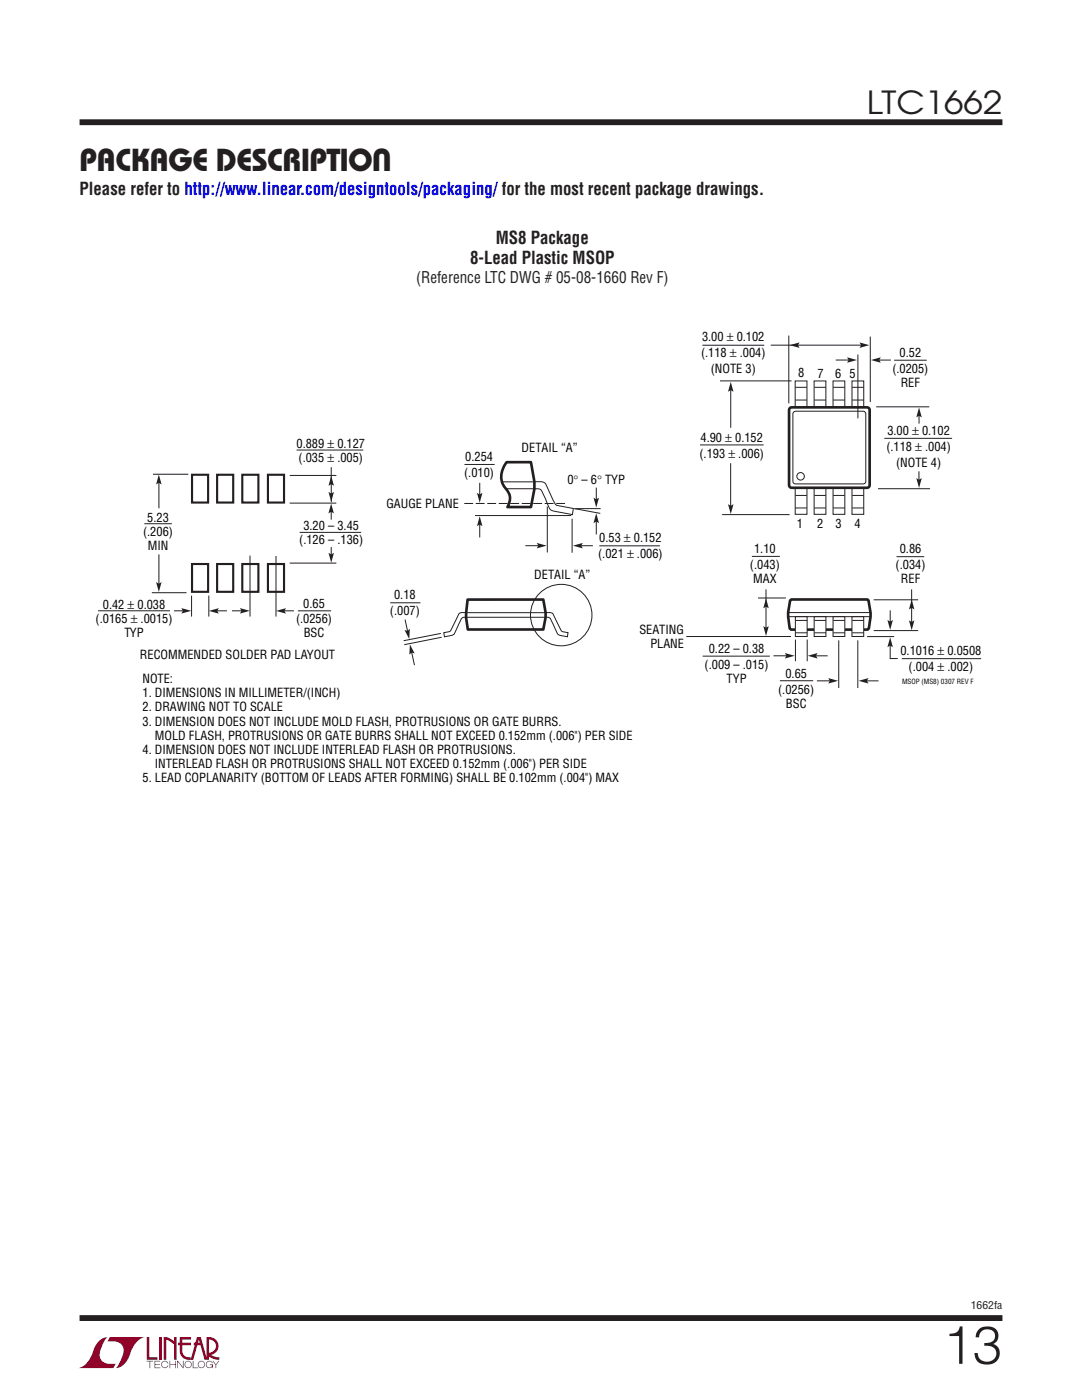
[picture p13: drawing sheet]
<svg xmlns="http://www.w3.org/2000/svg" width="216mm" height="279mm" viewBox="0 0 216 279" stroke-linecap="round" stroke-linejoin="round" font-family="sans-serif">
<defs><g id="words">
<text font-size="10.6" fill="#231f20" x="188.2" y="272.2">13</text>
<g font-size="6.3" fill="#231f20">
<text x="173" y="22.8">LTC1662</text>
<text x="15.9" y="34.1">Package Description</text>
</g>
<g font-size="3.5" fill="#231f20">
<text x="15.9" y="38.8">Please refer to http://www.linear.com/designtools/packaging/ for the most recent package drawings.</text>
<text x="93.8" y="52.6">8-Lead Plastic MSOP</text>
<text x="99" y="48.7">MS8 Package</text>
</g>
<text font-size="3.2" fill="#231f20" x="83" y="56.5">(Reference LTC DWG # 05-08-1660 Rev F)</text>
<g font-size="2.5">
<text x="139.9" y="71.3">(.118 ± .004)</text>
<text x="140.1" y="68.1">3.00 ± 0.102</text>
<text x="179.5" y="71.2">0.52</text>
<text x="141.8" y="74.5">(NOTE 3)</text>
<text x="159.3" y="75.3">8</text>
<text x="163.1" y="75.3">7</text>
<text x="166.7" y="75.4">6</text>
<text x="169.5" y="75.4">5</text>
<text x="178.1" y="74.4">(.0205)</text>
<text x="179.7" y="77.2">REF</text>
<text x="59.2" y="89.3">0.889 ± 0.127</text>
<text x="139.8" y="88.2">4.90 ± 0.152</text>
<text x="177.1" y="86.8">3.00 ± 0.102</text>
<text x="59.6" y="92.2">(.035 ± .005)</text>
<text x="92.6" y="95.2">(.010)</text>
<text x="92.8" y="92">0.254</text>
<text x="104.1" y="90.2">DETAIL “A”</text>
<text x="139.6" y="91.3">(.193 ± .006)</text>
<text x="176.9" y="90">(.118 ± .004)</text>
<text x="178.8" y="93.2">(NOTE 4)</text>
<text x="77.1" y="101.4">GAUGE PLANE</text>
<text x="113.2" y="96.5">0° – 6° TYP</text>
<text x="28.5" y="106.9">(.206)</text>
<text x="29.4" y="104.1">5.23</text>
<text x="60.5" y="105.8">3.20 – 3.45</text>
<text x="159" y="105.3">1</text>
<text x="163.1" y="105.3">2</text>
<text x="166.7" y="105.3">3</text>
<text x="170.5" y="105.3">4</text>
<text x="29.5" y="109.7">MIN</text>
<text x="59.7" y="108.6">(.126 – .136)</text>
<text x="119.4" y="111.4">(.021 ± .006)</text>
<text x="119.6" y="108.3">0.53 ± 0.152</text>
<text x="149.7" y="113.5">(.043)</text>
<text x="150.5" y="110.3">1.10</text>
<text x="178.7" y="113.6">(.034)</text>
<text x="179.5" y="110.4">0.86</text>
<text x="78.6" y="119.6">0.18</text>
<text x="106.6" y="115.6">DETAIL “A”</text>
<text x="150.3" y="116.3">MAX</text>
<text x="179.8" y="116.4">REF</text>
<text x="19.1" y="124.3">(.0165 ± .0015)</text>
<text x="20.5" y="121.5">0.42 ± 0.038</text>
<text x="59.1" y="124.2">(.0256)</text>
<text x="60.5" y="121.4">0.65</text>
<text x="77.8" y="122.8">(.007)</text>
<text x="24.8" y="127.1">TYP</text>
<text x="27.9" y="131.4">RECOMMENDED SOLDER PAD LAYOUT</text>
<text x="60.6" y="127.1">BSC</text>
<text x="127.6" y="126.6">SEATING</text>
<text x="129.8" y="129.4">PLANE</text>
<text x="141.4" y="130.3">0.22 – 0.38</text>
<text x="179.7" y="130.7">0.1016 ± 0.0508</text>
<text x="28.4" y="136.3">NOTE:</text>
<text x="140.6" y="133.4">(.009 – .015)</text>
<text x="145" y="136.3">TYP</text>
<text x="156.7" y="135.2">0.65</text>
<text x="181.3" y="133.9">(.004 ± .002)</text>
<text x="28.4" y="139.2">1. DIMENSIONS IN MILLIMETER/(INCH)</text>
<text x="28.4" y="142">2. DRAWING NOT TO SCALE</text>
<text x="155.3" y="138.4">(.0256)</text>
<text x="156.8" y="141.2">BSC</text>
<text x="28.4" y="144.8">3. DIMENSION DOES NOT INCLUDE MOLD FLASH, PROTRUSIONS OR GATE BURRS.</text>
<text x="30.9" y="147.6">MOLD FLASH, PROTRUSIONS OR GATE BURRS SHALL NOT EXCEED 0.152mm (.006&quot;) PER SIDE</text>
<text x="28.4" y="150.4">4. DIMENSION DOES NOT INCLUDE INTERLEAD FLASH OR PROTRUSIONS.</text>
<text x="30.9" y="153.3">INTERLEAD FLASH OR PROTRUSIONS SHALL NOT EXCEED 0.152mm (.006&quot;) PER SIDE</text>
<text x="28.4" y="156.1">5. LEAD COPLANARITY (BOTTOM OF LEADS AFTER FORMING) SHALL BE 0.102mm (.004&quot;) MAX</text>
</g>
<text font-size="2.1" fill="#231f20" x="193.7" y="261.2">1662fa</text>
<text font-size="1.4" x="180" y="136.4">MSOP (MS8) 0307 REV F</text>
</g></defs>
<g fill="#900126">
<path d="M29.3 266.8h.5v4.1h1.6v.5h-2.1z"/>
<path d="M20 267.4l1-.5h.5h-.1a6.2 6.2 0 0 0-1.5 4 2.58 2.58 0 0 0 3.2 1.3l-.5 .8h-7a4.9 4.9 0 0 0 3.1-3.8l.4-.7z"/>
<path d="M21.9 266.9h7a4.9 4.9 0 0 0-3.1 3.7 3.2 3.2 0 0 1-2.7 2.4h.1a6.2 6.2 0 0 0 1.4-4.1 2.58 2.58 0 0 0-3.1-1.2z"/>
<path d="M31.8 266.8h.5v4.6h-.5z"/>
<path d="M32.7 266.8l1 .2 1 .7v-.9h.5v4.6h-.5v-3.1l-1.5-.9v4h-.5z"/>
<path d="M29.3 271.6h1.3v.1h-.6v1.3h-.2v-1.3h-.5z"/>
<path d="M30.8 271.6h1.2v.1h-1v.5h.9v.2h-.9v.5h1v.1h-1.2z"/>
<path d="M33.8 271.6h.2v.6h1v-.6h.1v1.4h-.1v-.6h-1v.6h-.2z"/>
<path d="M35.4 271.6h.1l1 1.2v-1.2h.1v1.4l-1.1-1.2v1.2h-.1z"/>
<path d="M38.5 271.6h.1v1.3h.9v.1h-1z"/>
<path d="M42.4 271.6h.1l.6 .7 .5-.7h.2l-.7 .8v.6h-.1v-.6z"/>
<path d="M35.9 266.8h2.2v.5h-1.7v.7h1.7v.5h-1.7v1.1a1.32 1.32 0 0 0 1.6 1.3v.5l1.3-4.6h.8l1.1 4.1v-4.1a1.84 1.84 0 0 1 2.3 1.4 1.84 1.84 0 0 1-1.4 2.2l.7 .4 1 .1v.5l-1.2-.2-1.1-.6v-.6a1.34 1.34 0 0 0 1.6-1.2 1.34 1.34 0 0 0-1.4-1.5v4.1h-.9l-.8-2.9h-1.3v-.5h1.2l-.2-.7-1.1 4.1a2.06 2.06 0 0 1-2.7-1.3v-1.6h-.4v-.5h.4z"/>
<path d="M37 271.8a.72 .72 0 0 1 1.2 .1 .72 .72 0 0 1-.4 1.1 .72 .72 0 0 1-1-.7h.2a.59 .59 0 0 0 .8 .5 .59 .59 0 0 0 .2-.9 .59 .59 0 0 0-1 .2v.2h-.2z"/>
<path d="M39.7 271.8a.72 .72 0 0 1 1.1 .1 .72 .72 0 0 1-.4 1.1 .72 .72 0 0 1-.9-.7h.1a.59 .59 0 0 0 .8 .5 .59 .59 0 0 0 .2-.9 .59 .59 0 0 0-1 .2v.2h-.1z"/>
<path d="M41.3 271.8a.72 .72 0 0 1 1.2 .2h-.2a.59 .59 0 0 0-.9-.1 .59 .59 0 0 0 .1 .9 .59 .59 0 0 0 .9-.4h-.5v-.1h.6v.7h-.1v-.3a.73 .73 0 0 1-1.1 .2 .73 .73 0 0 1 0-1.1z"/>
<path d="M32.4 271.8a.71 .71 0 0 1 1.2 .3h-.1a.59 .59 0 0 0-.9-.3 .59 .59 0 0 0-.1 1 .59 .59 0 0 0 .9-.3h.2a.73 .73 0 0 1-1.1 .4 .73 .73 0 0 1-.1-1.1z"/>
</g>
<path d="M15.9 24.4h184.1M15.9 263h184.1" fill="none" stroke="#231f20" stroke-width="1.2" stroke-linecap="butt"/>
<path d="M119.6 108.9h12.1" fill="none" stroke="#231f20" stroke-width=".2"/>
<path d="M93.3 119.7h15.1l.5 2.6v.9l-.5 2.4h-15.1l-.3-2.4z" fill="#fff"/>
<path d="M93.3 119.7h15.1l.5 2.6v.9l-.5 2.4h-15.1l-.3-2.4z" fill="none" stroke="#231f20" stroke-width=".53"/>
<path d="M92.7 92.7h6M109.2 101.1v9.2M114.2 103.5v6.8M77.9 120.3h6M93 122.3h15.9a1.65 1.65 0 0 1 1.4 .2l1.4 2.9a.96 .96 0 0 0 1.1 .8l.5 .1-.1 .8-1.2-.2a1.04 1.04 0 0 1-1-.9l-1-2.3a.85 .85 0 0 0-1.2-.5h-15.9" fill="none" stroke="#231f20" stroke-width=".2"/>
<path d="M101.1 92.2h4.8l.7 3.9v1.5l-.7 3.6h-4.6a3.1 3.1 0 0 0-.7-4.1 4.3 4.3 0 0 1 .5-4.9z" fill="#fff"/>
<path d="M101.1 92.2h4.8l.7 3.9v1.5l-.7 3.6h-4.6a3.1 3.1 0 0 0-.7-4.1 4.3 4.3 0 0 1 .5-4.9z" fill="none" stroke="#231f20" stroke-width=".53"/>
<g fill="none" stroke="#231f20" stroke-width=".2">
<path d="M100.3 96.2h6.3M106.6 96.1h1.5a1.25 1.25 0 0 1 1.1 1.2l1.3 2.8a1.23 1.23 0 0 0 1.4 .9l2.5 .5-.2 1.2-2.8-.5a2.07 2.07 0 0 1-1.9-.9l-1.1-2.6a1.4 1.4 0 0 0-1.8-1.2h-5.7M115.8 108.9h2.5M150 111h5.6M151.2 119.3h5.6M152.8 117.6v7.8M178.9 111.1h5.5M88 126.4l-7.5 1.5M88.1 127.2l-7.4 1.5M93 122.3a1.65 1.65 0 0 0-1.4 .2l-1.4 2.9a.96 .96 0 0 1-1.1 .8l-.5 .1 .1 .8 1.2-.2a1.04 1.04 0 0 0 1-.9l1.1-2.3a.85 .85 0 0 1 1.1-.5h-.1M136.9 127h20.9M140.2 130.9h13.4"/>
<path d="M155.6 135.9h6.7M157.3 122.3h16.4M157.3 123.1h16.4M158.7 127.6v4.4M161.1 127.6v4.4M167.4 127.8v9.5M171.2 127.8v9.5M173 127h5.4M174.3 125.8h8.9M180 131.4h15.8"/>
</g>
<path d="M114.3 108.9l2-.5-.3 .5 .3 .5z" fill="#231f20"/>
<path d="M104.8 108.9h2.8" fill="none" stroke="#231f20" stroke-width=".2"/>
<path d="M107.1 108.4l2 .5-2 .5 .3-.5z" fill="#231f20"/>
<path d="M95.7 96.4v2.4" fill="none" stroke="#231f20" stroke-width=".2"/>
<path d="M95.2 98.4l.5 .3 .6-.3-.6 1.9z" fill="#231f20"/>
<path d="M95.7 104.5v2.8" fill="none" stroke="#231f20" stroke-width=".2"/>
<path d="M95.7 103l.6 2-.6-.3-.5 .3z" fill="#231f20"/>
<path d="M80.8 123.6l.5 2.4" fill="none" stroke="#231f20" stroke-width=".2"/>
<path d="M80.7 125.7l.6 .2 .5-.4-.1 2z" fill="#231f20"/>
<path d="M82.1 130.1l.6 2.6" fill="none" stroke="#231f20" stroke-width=".2"/>
<path d="M81.8 128.6l.9 1.8-.6-.2-.4 .4z" fill="#231f20"/>
<path d="M119 97.3v2.5M94.8 102.9h19.2M114.6 101.5h5.3M114.6 101.5l5.2 1" fill="none" stroke="#231f20" stroke-width=".2"/>
<path d="M112.7 100.5h-20.4" fill="none" stroke="#231f20" stroke-width=".2" stroke-dasharray="1.8 .5" stroke-linecap="butt"/>
<path d="M118.4 99.3l.6 .3 .5-.3-.5 2z" fill="#231f20"/>
<path d="M119 103.9v2.8" fill="none" stroke="#231f20" stroke-width=".2"/>
<g fill="#231f20">
<path d="M119 102.4l.5 2-.5-.3-.6 .3z"/>
<path d="M152.3 125l.6 .3 .5-.3-.5 1.9z"/>
<path d="M152.9 119.4l.5 2-.5-.3-.6 .3z"/>
</g>
<path d="M181.9 117.6v6.7" fill="none" stroke="#231f20" stroke-width=".2"/>
<g fill="#231f20">
<path d="M181.4 123.8l.5 .3 .6-.3-.6 2z"/>
<path d="M181.9 119.6l.6 2-.6-.3-.5 .3z"/>
</g>
<path d="M162.7 130.9h2.4" fill="none" stroke="#231f20" stroke-width=".2"/>
<path d="M161.2 130.9l1.9-.6-.3 .6 .3 .5z" fill="#231f20"/>
<path d="M154.3 130.9h2.8" fill="none" stroke="#231f20" stroke-width=".2"/>
<path d="M156.6 130.3l2 .6-2 .5 .3-.5z" fill="#231f20"/>
<path d="M172.8 135.9h2.5" fill="none" stroke="#231f20" stroke-width=".2"/>
<path d="M171.3 135.9l2-.6-.3 .6 .3 .5z" fill="#231f20"/>
<path d="M163 135.9h2.7" fill="none" stroke="#231f20" stroke-width=".2"/>
<path d="M165.3 135.3l1.9 .6-1.9 .5 .3-.5z" fill="#231f20"/>
<path d="M177.6 121.8v2.4" fill="none" stroke="#231f20" stroke-width=".2"/>
<path d="M177.1 123.7l.5 .4 .6-.4-.6 2z" fill="#231f20"/>
<path d="M177.6 128.7v2.7h1.5" fill="none" stroke="#231f20" stroke-width=".2"/>
<path d="M177.6 127.2l.6 2-.6-.4-.5 .4z" fill="#231f20"/>
<path d="M157.7 119.8l.3-.2h15l.3 .2a8.8 8.8 0 0 1-.1 5.8l-15.2 .1-.4-.2a10.4 10.4 0 0 1 .1-5.7z" fill="none" stroke="#231f20" stroke-width=".53"/>
<path d="M158.7 123.1h2.4v3.9h-2.4z" fill="#fff"/>
<path d="M158.7 123.1h2.4v3.9h-2.4zM158.8 123.8h2.3M158.8 126.3h2.3" fill="none" stroke="#231f20" stroke-width=".2"/>
<path d="M162.5 123.1h2.3v3.9h-2.3z" fill="#fff"/>
<path d="M162.5 123.1h2.3v3.9h-2.3zM162.5 123.8h2.3M162.5 126.3h2.3" fill="none" stroke="#231f20" stroke-width=".2"/>
<path d="M166.2 123.1h2.4v3.9h-2.4z" fill="#fff"/>
<path d="M166.2 123.1h2.4v3.9h-2.4zM166.3 123.8h2.3M166.3 126.3h2.3" fill="none" stroke="#231f20" stroke-width=".2"/>
<path d="M170 123.1h2.3v3.9h-2.3z" fill="#fff"/>
<g fill="none" stroke="#231f20" stroke-width=".2">
<path d="M140.1 68.9h12.4M143.7 76h14.2M145.8 77.6v7.8M157.4 67v13.5M158.7 76h2.3v5.3h-2.3zM158.7 79.8h2.3M158.7 77.3h2.3M162.4 76h2.4v5.3h-2.4zM162.5 79.8h2.3M162.5 77.3h2.3M166.2 76h2.4v5.3h-2.4zM166.2 79.8h2.4"/>
<path d="M166.2 77.3h2.4M170 76h2.3v5.3h-2.3zM170 79.8h2.3M170 77.3h2.3M173.7 67.2v13M139.7 88.8h12.7M145.8 92.4v9.1M158.7 97.4h2.3v5.2h-2.3zM158.7 98.9h2.3M162.5 97.4h2.3v5.2h-2.3zM162.5 98.9h2.3M166.2 97.4h2.4v5.2h-2.4z"/>
<path d="M166.2 98.9h2.4M170 97.4h2.4v5.2h-2.4zM170 98.9h2.3M174.8 81.2h10.6M175.2 97.5h10.4M176.5 87.5h13.5M144.1 102.7h13.5M158.7 101.4h2.3M162.5 101.4h2.3M166.2 101.4h2.4M170 101.4h2.3M170 123.1h2.3v3.9h-2.3z"/>
<path d="M170 123.8h2.4M170 126.3h2.4"/>
</g>
<g fill="#231f20">
<path d="M145.3 100.6l.5 .3 .6-.3-.6 2z"/>
<path d="M145.8 76.2l.6 2-.6-.3-.5 .3z"/>
</g>
<path d="M183.4 94.1v2.2M183.4 82.1v2.4" fill="none" stroke="#231f20" stroke-width=".2"/>
<g fill="#231f20">
<path d="M182.8 95.4l.6 .3 .5-.3-.5 2z"/>
<path d="M183.4 81.3l.5 2-.5-.3-.6 .3z"/>
<path d="M157.6 68.9l1.9-.6-.3 .6 .3 .5z"/>
</g>
<path d="M153.8 68.9h18.3" fill="none" stroke="#231f20" stroke-width=".2"/>
<path d="M171.5 68.3l2 .6-2 .5 .3-.5z" fill="#231f20"/>
<path d="M157.5 81.6l.5-.3 15.3 .1 .2 .4v15.3l-.5 .2h-15.3l-.3-.5z" fill="none" stroke="#231f20" stroke-width=".53"/>
<g fill="none" stroke="#231f20" stroke-width=".2">
<path d="M171.2 70.7v12.8M175.3 71.9h2.5M158.3 82.3l.4-.2 13.8 .1 .3 .4-.1 13.7-.4 .3-13.8-.1-.3-.4zM174.3 119.7h8.9"/>
<circle cx="159.7" cy="95.1" r=".75"/>
<circle cx="112" cy="122.8" r="6.1"/>
</g>
<path d="M173.8 71.9l2-.6-.4 .6 .4 .5z" fill="#231f20"/>
<path d="M166.8 71.9h2.7" fill="none" stroke="#231f20" stroke-width=".2"/>
<path d="M169 71.3l2 .6-2 .5 .3-.5z" fill="#231f20"/>
<path d="M178.4 71.9h6.5M30.5 94.6h7.1M30.3 118.3h6.9" fill="none" stroke="#231f20" stroke-width=".2"/>
<path d="M38.3 94.7h3.2v5.6h-3.2zM53.5 94.7h3.2v5.6h-3.2zM38.3 112.6h3.2v5.5h-3.2zM53.5 112.6h3.2v5.5h-3.2z" fill="none" stroke="#231f20" stroke-width=".42"/>
<g fill="#231f20">
<path d="M31.2 116.2l.5 .3 .5-.3-.5 2z"/>
<path d="M31.7 94.7l.5 2-.5-.3-.5 .3z"/>
<path d="M66.1 95l.5 1.9-.5-.3-.6 .3z"/>
</g>
<path d="M31.7 96.3v5.1M31.7 110.6v6.1M57.8 100.4h9.3M57.8 112.4h9.3M59.8 106.2h12.3" fill="none" stroke="#231f20" stroke-width=".2"/>
<g fill="#231f20">
<path d="M65.5 110.3l.6 .3 .5-.3-.5 2z"/>
<path d="M66.1 100.5l.5 2-.5-.4-.6 .4z"/>
</g>
<path d="M57.8 94.9h9.3M59.2 89.8h13.3M66.1 101.8v1.9" fill="none" stroke="#231f20" stroke-width=".2"/>
<path d="M65.5 98.2l.6 .3 .5-.3-.5 2z" fill="#231f20"/>
<path d="M66.1 93.2v7M49.9 110.9v12.2M55.1 111v12.1" fill="none" stroke="#231f20" stroke-width=".2"/>
<g fill="#231f20">
<path d="M55.1 121.9l2-.5-.4 .5 .4 .6z"/>
<path d="M47.9 121.4l2 .5-2 .5 .3-.5z"/>
</g>
<path d="M38.2 118.9v4.2M41.7 118.9v4.2" fill="none" stroke="#231f20" stroke-width=".2"/>
<g fill="#231f20">
<path d="M41.7 121.9l2-.5-.4 .5 .4 .6z"/>
<path d="M36.2 121.4l2 .5-2 .5 .3-.5z"/>
</g>
<path d="M28.8 104.5h5.5M66.1 109.2v1.5M19.6 121.9h14.3M34.7 121.9h2.1M43.2 121.9h2.1M46.3 121.9h2.1M56.5 121.9h2.1M59.4 121.9h6.7" fill="none" stroke="#231f20" stroke-width=".2"/>
<path d="M43.3 94.7h3.2v5.6h-3.2zM48.3 94.7h3.3v5.6h-3.3zM43.3 112.6h3.2v5.5h-3.2zM48.3 112.6h3.3v5.5h-3.3z" fill="none" stroke="#231f20" stroke-width=".42"/>
<use href="#words"/>
</svg>
